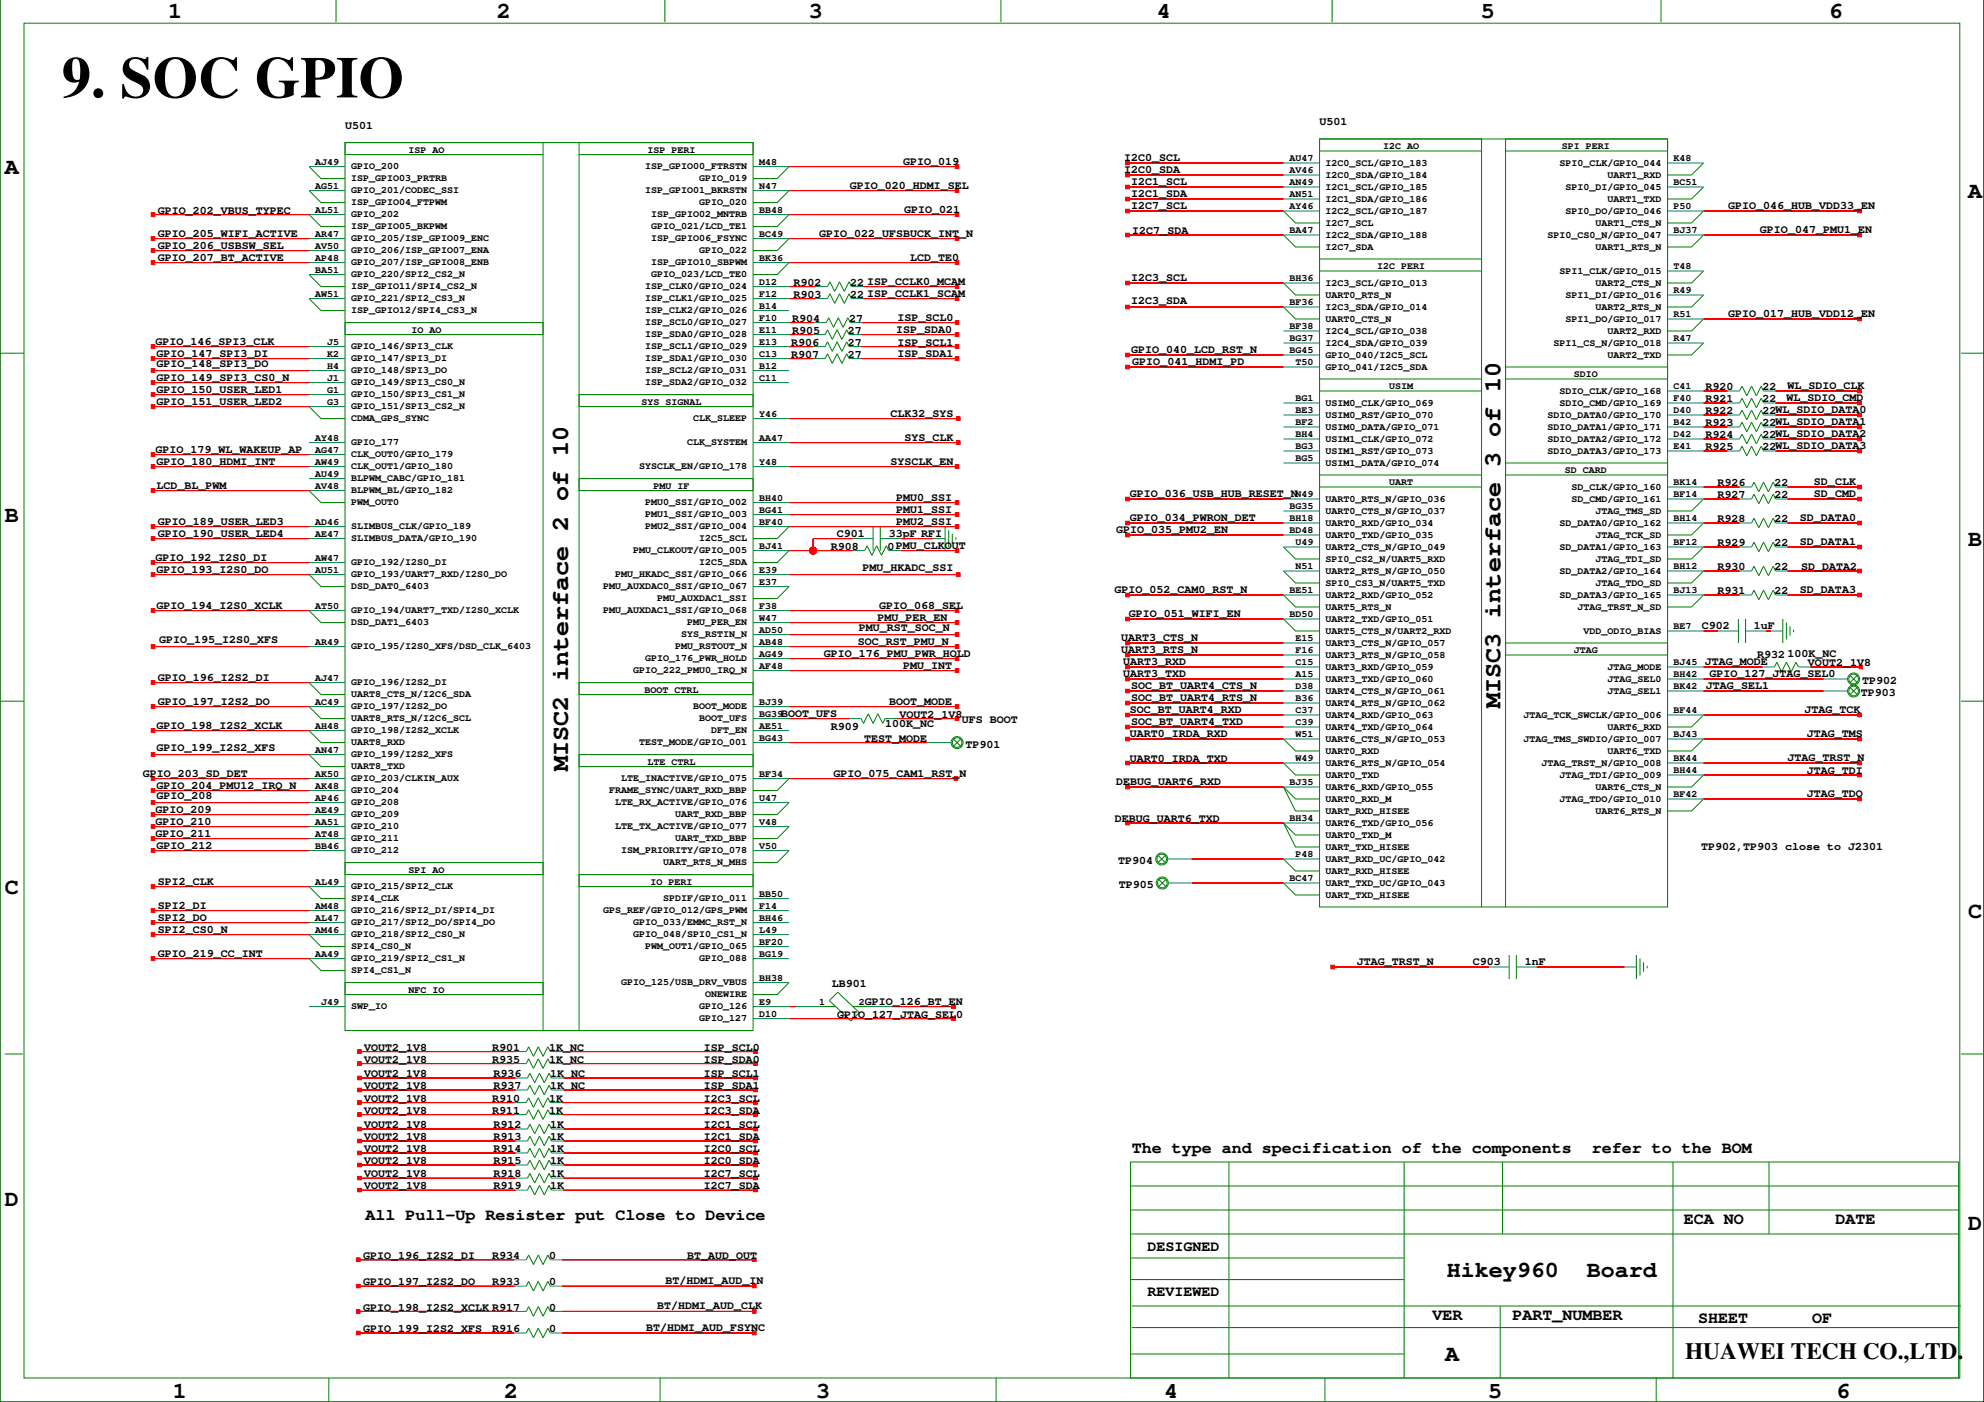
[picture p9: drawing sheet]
<svg xmlns="http://www.w3.org/2000/svg" width="420mm" height="297mm" viewBox="0 0 420 297" stroke-linecap="round" stroke-linejoin="round" font-family="sans-serif">
<defs><g id="words">
<text font-size="12.3" x="13.1" y="20.6">9. SOC GPIO</text>
<g font-size="5.3">
<text x="317.5" y="149.7" transform="rotate(-90 317.5 149.7)">MISC3 interface 3 of 10</text>
<text x="120.2" y="163.2" transform="rotate(-90 120.2 163.2)">MISC2 interface 2 of 10</text>
</g>
<g font-size="4.9">
<text x="35.6" y="3.8">1</text>
<text x="105.1" y="3.8">2</text>
<text x="171.2" y="3.8">3</text>
<text x="244.8" y="3.8">4</text>
<text x="313.4" y="3.8">5</text>
<text x="387" y="3.8">6</text>
<text x="1" y="36.8">A</text>
<text x="416.5" y="41.9">A</text>
<text x="1" y="110.4">B</text>
<text x="416.5" y="115.5">B</text>
<text x="1" y="189.2">C</text>
<text x="416.5" y="194.2">C</text>
<text x="1" y="255.2">D</text>
<text x="416.5" y="260.3">D</text>
<text x="306.1" y="270.1">Hikey960</text>
<text x="335.8" y="270.1">Board</text>
<text x="305.8" y="287.9">A</text>
<text x="356.6" y="287.7">HUAWEI TECH CO.,LTD.</text>
<text x="36.6" y="295.8">1</text>
<text x="106.7" y="295.8">2</text>
<text x="172.7" y="295.8">3</text>
<text x="246.3" y="295.8">4</text>
<text x="314.9" y="295.8">5</text>
<text x="388.5" y="295.8">6</text>
</g>
<g font-size="3.5">
<text x="239.5" y="244">The type and specification of the components</text>
<text x="336.8" y="244">refer to the BOM</text>
<text x="77.3" y="258.1">All Pull-Up Resister put Close to Device</text>
<text x="356.3" y="259.1">ECA NO</text>
<text x="388.4" y="259.1">DATE</text>
<text x="303.1" y="279.4">VER</text>
<text x="320" y="279.4">PART_NUMBER</text>
<text x="359.3" y="279.9">SHEET</text>
<text x="383.5" y="279.9">OF</text>
</g>
<g font-size="3.2">
<text x="242.8" y="264.6">DESIGNED</text>
<text x="242.8" y="274.3">REVIEWED</text>
</g>
<g font-size="2.5">
<text x="73" y="27.2">U501</text>
<text x="279.2" y="26.4">U501</text>
<text x="191.1" y="34.8">GPIO_019</text>
<text x="237.9" y="34.1">I2C0_SCL</text>
<text x="179.8" y="39.9">GPIO_020_HDMI_SEL</text>
<text x="237.9" y="36.6">I2C0_SDA</text>
<text x="239.3" y="41.7">I2C1_SDA</text>
<text x="239.3" y="39.1">I2C1_SCL</text>
<text x="33.4" y="45.2">GPIO_202_VBUS_TYPEC</text>
<text x="191.3" y="45">GPIO_021</text>
<text x="239.3" y="44.2">I2C7_SCL</text>
<text x="365.7" y="44.2">GPIO_046_HUB_VDD33_EN</text>
<text x="33.4" y="50">GPIO_205_WIFI_ACTIVE</text>
<text x="33.4" y="52.6">GPIO_206_USBSW_SEL</text>
<text x="173.3" y="50">GPIO_022_UFSBUCK_INT_N</text>
<text x="239.6" y="49.5">I2C7_SDA</text>
<text x="372.4" y="49.3">GPIO_047_PMU1_EN</text>
<text x="33.4" y="55.1">GPIO_207_BT_ACTIVE</text>
<text x="192.6" y="55.1">LCD_TE0</text>
<text x="239.3" y="59.4">I2C3_SCL</text>
<text x="167.9" y="60.5">R902</text>
<text x="167.9" y="63">R903</text>
<text x="179.9" y="60.5">22 ISP_CCLK0_MCAM</text>
<text x="179.9" y="63">22 ISP_CCLK1_SCAM</text>
<text x="239.3" y="64.3">I2C3_SDA</text>
<text x="167.6" y="70.6">R905</text>
<text x="167.6" y="68.1">R904</text>
<text x="179.4" y="70.6">27</text>
<text x="179.7" y="68.1">27</text>
<text x="189.6" y="70.4">ISP_SDA0</text>
<text x="189.9" y="67.8">ISP_SCL0</text>
<text x="365.7" y="67.1">GPIO_017_HUB_VDD12_EN</text>
<text x="32.9" y="72.9">GPIO_146_SPI3_CLK</text>
<text x="33.1" y="75.4">GPIO_147_SPI3_DI</text>
<text x="33.1" y="77.7">GPIO_148_SPI3_DO</text>
<text x="167.4" y="75.7">R907</text>
<text x="167.4" y="73.2">R906</text>
<text x="179.4" y="75.7">27</text>
<text x="179.4" y="73.2">27</text>
<text x="189.9" y="75.4">ISP_SDA1</text>
<text x="189.9" y="73.2">ISP_SCL1</text>
<text x="239.3" y="74.7">GPIO_040_LCD_RST_N</text>
<text x="239.6" y="77.2">GPIO_041_HDMI_PD</text>
<text x="33.1" y="80.5">GPIO_149_SPI3_CS0_N</text>
<text x="33.1" y="83.1">GPIO_150_USER_LED1</text>
<text x="360.9" y="82.6">R920</text>
<text x="372.9" y="82.6">22</text>
<text x="378.2" y="82.3">WL_SDIO_CLK</text>
<text x="33.1" y="85.6">GPIO_151_USER_LED2</text>
<text x="188.4" y="88.1">CLK32_SYS</text>
<text x="360.9" y="85.1">R921</text>
<text x="360.9" y="87.6">R922</text>
<text x="372.9" y="85.1">22</text>
<text x="372.9" y="87.6">22WL_SDIO_DATA0</text>
<text x="378" y="84.8">WL_SDIO_CMD</text>
<text x="32.9" y="95.8">GPIO_179_WL_WAKEUP_AP</text>
<text x="191.4" y="93.2">SYS_CLK</text>
<text x="360.9" y="95.3">R925</text>
<text x="360.9" y="90.2">R923</text>
<text x="360.9" y="92.7">R924</text>
<text x="372.9" y="95.3">22WL_SDIO_DATA3</text>
<text x="372.9" y="90.2">22WL_SDIO_DATA1</text>
<text x="372.9" y="92.7">22WL_SDIO_DATA2</text>
<text x="33.1" y="98.3">GPIO_180_HDMI_INT</text>
<text x="188.4" y="98.3">SYSCLK_EN</text>
<text x="33.1" y="103.4">LCD_BL_PWM</text>
<text x="189.6" y="105.9">PMU0_SSI</text>
<text x="239.1" y="105.2">GPIO_036_USB_HUB_RESET_N</text>
<text x="363.4" y="102.9">R926</text>
<text x="363.4" y="105.4">R927</text>
<text x="375.5" y="102.9">22</text>
<text x="375.5" y="105.4">22</text>
<text x="383.8" y="102.6">SD_CLK</text>
<text x="383.8" y="105.2">SD_CMD</text>
<text x="33.4" y="113.5">GPIO_190_USER_LED4</text>
<text x="33.4" y="111">GPIO_189_USER_LED3</text>
<text x="177" y="113.5">C901</text>
<text x="188" y="113.5">33pF RFI</text>
<text x="189.6" y="111">PMU2_SSI</text>
<text x="189.6" y="108.5">PMU1_SSI</text>
<text x="236.2" y="112.8">GPIO_035_PMU2_EN</text>
<text x="239.1" y="110.2">GPIO_034_PWRON_DET</text>
<text x="363.4" y="110.5">R928</text>
<text x="375.5" y="110.5">22</text>
<text x="380.9" y="110.2">SD_DATA0</text>
<text x="32.9" y="118.6">GPIO_192_I2S0_DI</text>
<text x="175.8" y="116.3">R908</text>
<text x="187.8" y="116.3">0PMU_CLKOUT</text>
<text x="363.4" y="115.6">R929</text>
<text x="375.5" y="115.6">22</text>
<text x="380.9" y="115.3">SD_DATA1</text>
<text x="33.1" y="121.2">GPIO_193_I2S0_DO</text>
<text x="182.5" y="120.9">PMU_HKADC_SSI</text>
<text x="235.8" y="125.5">GPIO_052_CAM0_RST_N</text>
<text x="363.4" y="120.6">R930</text>
<text x="363.4" y="125.7">R931</text>
<text x="375.5" y="120.6">22</text>
<text x="375.5" y="125.7">22</text>
<text x="380.9" y="125.5">SD_DATA3</text>
<text x="381.1" y="120.6">SD_DATA2</text>
<text x="33.1" y="128.8">GPIO_194_I2S0_XCLK</text>
<text x="185.7" y="131.3">PMU_PER_EN</text>
<text x="186" y="128.8">GPIO_068_SEL</text>
<text x="238.8" y="130.5">GPIO_051_WIFI_EN</text>
<text x="33.6" y="136.1">GPIO_195_I2S0_XFS</text>
<text x="181.5" y="136.4">SOC_RST_PMU_N</text>
<text x="181.7" y="133.6">PMU_RST_SOC_N</text>
<text x="237.3" y="135.6">UART3_CTS_N</text>
<text x="360.1" y="133.1">C902</text>
<text x="371.1" y="133.1">1uF</text>
<text x="174.3" y="138.9">GPIO_176_PMU_PWR_HOLD</text>
<text x="191.1" y="141.5">PMU_INT</text>
<text x="237.3" y="138.2">UART3_RTS_N</text>
<text x="237.7" y="140.7">UART3_RXD</text>
<text x="237.7" y="143.2">UART3_TXD</text>
<text x="360.7" y="140.7">JTAG_MODE</text>
<text x="361.7" y="143.2">GPIO_127_JTAG_SEL0</text>
<text x="371.8" y="139.2">R932</text>
<text x="378.2" y="138.9">100K_NC</text>
<text x="382.6" y="141">VOUT2_1V8</text>
<text x="33.4" y="149.1">GPIO_197_I2S2_DO</text>
<text x="33.4" y="144">GPIO_196_I2S2_DI</text>
<text x="188.2" y="149.1">BOOT_MODE</text>
<text x="239.3" y="148.3">SOC_BT_UART4_RTS_N</text>
<text x="239.3" y="145.8">SOC_BT_UART4_CTS_N</text>
<text x="361" y="145.8">JTAG_SEL1</text>
<text x="393.7" y="147.3">TP903</text>
<text x="394" y="144.8">TP902</text>
<text x="33.1" y="154.2">GPIO_198_I2S2_XCLK</text>
<text x="165.3" y="151.6">BOOT_UFS</text>
<text x="175.8" y="154.4">R909</text>
<text x="187.3" y="153.8">100K_NC</text>
<text x="190.3" y="151.9">VOUT2_1V8</text>
<text x="203.5" y="152.9">UFS BOOT</text>
<text x="239.1" y="155.9">UART0_IRDA_RXD</text>
<text x="239.1" y="150.9">SOC_BT_UART4_RXD</text>
<text x="239.3" y="153.4">SOC_BT_UART4_TXD</text>
<text x="381.8" y="150.9">JTAG_TCK</text>
<text x="382.3" y="155.9">JTAG_TMS</text>
<text x="33.1" y="159">GPIO_199_I2S2_XFS</text>
<text x="182.8" y="157">TEST_MODE</text>
<text x="204.3" y="158.2">TP901</text>
<text x="239.1" y="161.3">UART0_IRDA_TXD</text>
<text x="378.2" y="161">JTAG_TRST_N</text>
<text x="30.2" y="164.3">GPIO_203_SD_DET</text>
<text x="33.1" y="166.9">GPIO_204_PMU12_IRQ_N</text>
<text x="176.4" y="164.3">GPIO_075_CAM1_RST_N</text>
<text x="236.2" y="166.1">DEBUG_UART6_RXD</text>
<text x="382.3" y="163.8">JTAG_TDI</text>
<text x="32.9" y="171.9">GPIO_209</text>
<text x="33.1" y="169.1">GPIO_208</text>
<text x="235.9" y="174">DEBUG_UART6_TXD</text>
<text x="382.3" y="168.6">JTAG_TDO</text>
<text x="32.9" y="174.5">GPIO_210</text>
<text x="32.9" y="177">GPIO_211</text>
<text x="33.1" y="179.6">GPIO_212</text>
<text x="360" y="179.8">TP902,TP903 close to J2301</text>
<text x="236.6" y="182.9">TP904</text>
<text x="33.4" y="187.2">SPI2_CLK</text>
<text x="236.8" y="187.9">TP905</text>
<text x="33.4" y="192.3">SPI2_DI</text>
<text x="33.4" y="197.3">SPI2_CS0_N</text>
<text x="33.4" y="194.8">SPI2_DO</text>
<text x="33.4" y="202.4">GPIO_219_CC_INT</text>
<text x="176" y="208.8">LB901</text>
<text x="287.1" y="204.2">JTAG_TRST_N</text>
<text x="311.6" y="204.2">C903</text>
<text x="322.6" y="204.2">1nF</text>
<text x="177.1" y="215.4">GPIO_127_JTAG_SEL0</text>
<text x="183" y="212.6">GPIO_126_BT_EN</text>
<text x="77.1" y="227.9">VOUT2_1V8</text>
<text x="77.1" y="224.9">VOUT2_1V8</text>
<text x="77.1" y="222.3">VOUT2_1V8</text>
<text x="104.2" y="224.9">R935</text>
<text x="104.2" y="222.3">R901</text>
<text x="104.4" y="227.9">R936</text>
<text x="116.2" y="224.9">1K_NC</text>
<text x="116.2" y="222.3">1K_NC</text>
<text x="116.4" y="227.9">1K_NC</text>
<text x="148.9" y="227.9">ISP_SCL1</text>
<text x="148.9" y="224.9">ISP_SDA0</text>
<text x="148.9" y="222.3">ISP_SCL0</text>
<text x="77.1" y="230.5">VOUT2_1V8</text>
<text x="77.1" y="233.1">VOUT2_1V8</text>
<text x="104.2" y="233.1">R910</text>
<text x="104.4" y="230.5">R937</text>
<text x="116.2" y="233.1">1K</text>
<text x="116.4" y="230.5">1K_NC</text>
<text x="148.9" y="230.5">ISP_SDA1</text>
<text x="148.9" y="233.1">I2C3_SCL</text>
<text x="77.1" y="235.7">VOUT2_1V8</text>
<text x="77.1" y="238.7">VOUT2_1V8</text>
<text x="104.2" y="235.7">R911</text>
<text x="104.4" y="238.7">R912</text>
<text x="116.2" y="235.7">1K</text>
<text x="116.4" y="238.7">1K</text>
<text x="148.9" y="238.7">I2C1_SCL</text>
<text x="148.9" y="235.7">I2C3_SDA</text>
<text x="77.1" y="241.3">VOUT2_1V8</text>
<text x="77.1" y="243.8">VOUT2_1V8</text>
<text x="104.4" y="241.3">R913</text>
<text x="104.4" y="243.8">R914</text>
<text x="116.4" y="241.3">1K</text>
<text x="116.4" y="243.8">1K</text>
<text x="148.9" y="243.8">I2C0_SCL</text>
<text x="148.9" y="241.3">I2C1_SDA</text>
<text x="77.1" y="251.7">VOUT2_1V8</text>
<text x="77.1" y="249.1">VOUT2_1V8</text>
<text x="77.1" y="246.3">VOUT2_1V8</text>
<text x="104.4" y="251.7">R919</text>
<text x="104.4" y="249.1">R918</text>
<text x="104.4" y="246.3">R915</text>
<text x="116.4" y="251.7">1K</text>
<text x="116.4" y="249.1">1K</text>
<text x="116.4" y="246.3">1K</text>
<text x="148.9" y="249.1">I2C7_SCL</text>
<text x="148.9" y="251.7">I2C7_SDA</text>
<text x="148.9" y="246.3">I2C0_SDA</text>
<text x="76.8" y="266.4">GPIO_196_I2S2_DI</text>
<text x="104.2" y="266.4">R934</text>
<text x="116.2" y="266.4">0</text>
<text x="145.4" y="266.4">BT_AUD_OUT</text>
<text x="76.8" y="272">GPIO_197_I2S2_DO</text>
<text x="104.2" y="272">R933</text>
<text x="116.2" y="272">0</text>
<text x="140.8" y="271.7">BT/HDMI_AUD_IN</text>
<text x="76.8" y="277.3">GPIO_198_I2S2_XCLK R917</text>
<text x="76.8" y="281.9">GPIO_199_I2S2_XFS</text>
<text x="104.2" y="281.9">R916</text>
<text x="116.2" y="277.3">0</text>
<text x="116.2" y="281.9">0</text>
<text x="136.7" y="281.6">BT/HDMI_AUD_FSYNC</text>
<text x="139" y="277.1">BT/HDMI_AUD_CLK</text>
</g>
<g font-size="2.1">
<text x="66.7" y="34.9">AJ49</text>
<text x="74.3" y="35.8">GPIO_200</text>
<text x="86.5" y="32.3">ISP AO</text>
<text x="136.5" y="35.8">ISP_GPIO00_FTRSTN</text>
<text x="137" y="32.3">ISP PERI</text>
<text x="160.6" y="34.9">M48</text>
<text x="272.9" y="34.1">AU47</text>
<text x="280.5" y="35.1">I2C0_SCL/GPIO_183</text>
<text x="292.7" y="31.6">I2C AO</text>
<text x="330" y="35.1">SPI0_CLK/GPIO_044</text>
<text x="330.5" y="31.6">SPI PERI</text>
<text x="354.1" y="34.1">K48</text>
<text x="66.7" y="40">AG51</text>
<text x="74.3" y="40.9">GPIO_201/CODEC_SSI</text>
<text x="74.3" y="38.4">ISP_GPIO03_PRTRB</text>
<text x="136.5" y="40.9">ISP_GPIO01_BKRSTN</text>
<text x="147.9" y="38.4">GPIO_019</text>
<text x="160.6" y="40">N47</text>
<text x="272.9" y="41.7">AN51</text>
<text x="272.9" y="39.2">AN49</text>
<text x="272.9" y="36.7">AV46</text>
<text x="280.5" y="37.6">I2C0_SDA/GPIO_184</text>
<text x="280.5" y="40.2">I2C1_SCL/GPIO_185</text>
<text x="331.3" y="40.2">SPI0_DI/GPIO_045</text>
<text x="340.2" y="37.6">UART1_RXD</text>
<text x="354.1" y="39.2">BC51</text>
<text x="66.7" y="45">AL51</text>
<text x="74.3" y="46">GPIO_202</text>
<text x="74.3" y="43.5">ISP_GPIO04_FTPWM</text>
<text x="137.8" y="46">ISP_GPIO02_MNTRB</text>
<text x="147.9" y="43.5">GPIO_020</text>
<text x="160.6" y="45">BB48</text>
<text x="272.9" y="44.3">AY46</text>
<text x="280.5" y="42.7">I2C1_SDA/GPIO_186</text>
<text x="280.5" y="45.2">I2C2_SCL/GPIO_187</text>
<text x="280.5" y="47.8">I2C7_SCL</text>
<text x="331.3" y="45.2">SPI0_DO/GPIO_046</text>
<text x="337.6" y="47.8">UART1_CTS_N</text>
<text x="340.2" y="42.7">UART1_TXD</text>
<text x="354.1" y="44.3">P50</text>
<text x="66.7" y="52.7">AV50</text>
<text x="66.7" y="50.1">AR47</text>
<text x="74.3" y="51.1">GPIO_205/ISP_GPIO09_ENC</text>
<text x="74.3" y="53.6">GPIO_206/ISP_GPIO07_ENA</text>
<text x="74.3" y="48.5">ISP_GPIO05_BKPWM</text>
<text x="137.8" y="51.1">ISP_GPIO06_FSYNC</text>
<text x="137.8" y="48.5">GPIO_021/LCD_TE1</text>
<text x="147.9" y="53.6">GPIO_022</text>
<text x="160.6" y="50.1">BC49</text>
<text x="272.9" y="49.4">BA47</text>
<text x="280.5" y="50.3">I2C2_SDA/GPIO_188</text>
<text x="280.5" y="52.9">I2C7_SDA</text>
<text x="327.5" y="50.3">SPI0_CS0_N/GPIO_047</text>
<text x="337.6" y="52.9">UART1_RTS_N</text>
<text x="354.1" y="49.4">BJ37</text>
<text x="66.7" y="57.7">BA51</text>
<text x="66.7" y="55.2">AP48</text>
<text x="74.3" y="56.2">GPIO_207/ISP_GPIO08_ENB</text>
<text x="74.3" y="58.7">GPIO_220/SPI2_CS2_N</text>
<text x="137.8" y="56.2">ISP_GPIO10_SBPWM</text>
<text x="137.8" y="58.7">GPIO_023/LCD_TE0</text>
<text x="160.6" y="55.2">BK36</text>
<text x="272.9" y="59.5">BH36</text>
<text x="291.4" y="57">I2C PERI</text>
<text x="330" y="57.9">SPI1_CLK/GPIO_015</text>
<text x="354.1" y="57">T48</text>
<text x="66.7" y="62.8">AW51</text>
<text x="74.3" y="63.8">GPIO_221/SPI2_CS3_N</text>
<text x="74.3" y="61.2">ISP_GPIO11/SPI4_CS2_N</text>
<text x="136.5" y="61.2">ISP_CLK0/GPIO_024</text>
<text x="136.5" y="63.8">ISP_CLK1/GPIO_025</text>
<text x="160.6" y="65.3">B14</text>
<text x="160.6" y="62.8">F12</text>
<text x="160.6" y="60.3">D12</text>
<text x="272.9" y="64.6">BF36</text>
<text x="280.5" y="60.5">I2C3_SCL/GPIO_013</text>
<text x="280.5" y="65.6">I2C3_SDA/GPIO_014</text>
<text x="280.5" y="63">UART0_RTS_N</text>
<text x="331.3" y="63">SPI1_DI/GPIO_016</text>
<text x="337.6" y="60.5">UART2_CTS_N</text>
<text x="337.6" y="65.6">UART2_RTS_N</text>
<text x="354.1" y="62">R49</text>
<text x="74.3" y="66.3">ISP_GPIO12/SPI4_CS3_N</text>
<text x="87.1" y="70.4">IO AO</text>
<text x="136.5" y="66.3">ISP_CLK2/GPIO_026</text>
<text x="136.5" y="68.9">ISP_SCL0/GPIO_027</text>
<text x="136.5" y="71.4">ISP_SDA0/GPIO_028</text>
<text x="160.6" y="70.4">E11</text>
<text x="160.6" y="67.9">F10</text>
<text x="272.9" y="69.7">BF38</text>
<text x="280.5" y="70.6">I2C4_SCL/GPIO_038</text>
<text x="280.5" y="68.1">UART0_CTS_N</text>
<text x="331.3" y="68.1">SPI1_DO/GPIO_017</text>
<text x="340.2" y="70.6">UART2_RXD</text>
<text x="354.1" y="67.1">R51</text>
<text x="69.2" y="75.5">K2</text>
<text x="69.2" y="73">J5</text>
<text x="74.3" y="73.9">GPIO_146/SPI3_CLK</text>
<text x="74.3" y="76.5">GPIO_147/SPI3_DI</text>
<text x="136.5" y="73.9">ISP_SCL1/GPIO_029</text>
<text x="136.5" y="76.5">ISP_SDA1/GPIO_030</text>
<text x="160.6" y="75.5">C13</text>
<text x="160.6" y="73">E13</text>
<text x="272.9" y="74.7">BG45</text>
<text x="272.9" y="72.2">BG37</text>
<text x="274.1" y="77.3">T50</text>
<text x="280.5" y="73.2">I2C4_SDA/GPIO_039</text>
<text x="280.5" y="75.7">GPIO_040/I2C5_SCL</text>
<text x="328.7" y="73.2">SPI1_CS_N/GPIO_018</text>
<text x="340.2" y="75.7">UART2_TXD</text>
<text x="354.1" y="72.2">R47</text>
<text x="69.2" y="83.1">G1</text>
<text x="69.2" y="80.6">J1</text>
<text x="69.2" y="78">H4</text>
<text x="74.3" y="79">GPIO_148/SPI3_DO</text>
<text x="74.3" y="81.6">GPIO_149/SPI3_CS0_N</text>
<text x="136.5" y="79">ISP_SCL2/GPIO_031</text>
<text x="136.5" y="81.6">ISP_SDA2/GPIO_032</text>
<text x="160.6" y="80.6">C11</text>
<text x="160.6" y="78">B12</text>
<text x="280.5" y="78.3">GPIO_041/I2C5_SDA</text>
<text x="293.9" y="82.4">USIM</text>
<text x="330" y="83.3">SDIO_CLK/GPIO_168</text>
<text x="333" y="79.8">SDIO</text>
<text x="354.1" y="82.4">C41</text>
<text x="69.2" y="85.7">G3</text>
<text x="74.3" y="84.1">GPIO_150/SPI3_CS1_N</text>
<text x="74.3" y="86.6">GPIO_151/SPI3_CS2_N</text>
<text x="74.3" y="89.2">CDMA_GPS_SYNC</text>
<text x="135.7" y="85.7">SYS SIGNAL</text>
<text x="146.6" y="89.2">CLK_SLEEP</text>
<text x="160.6" y="88.2">Y46</text>
<text x="274.1" y="90">BF2</text>
<text x="274.1" y="87.4">BE3</text>
<text x="274.1" y="84.9">BG1</text>
<text x="280.5" y="85.9">USIM0_CLK/GPIO_069</text>
<text x="280.5" y="88.4">USIM0_RST/GPIO_070</text>
<text x="327.5" y="88.4">SDIO_DATA0/GPIO_170</text>
<text x="330" y="85.9">SDIO_CMD/GPIO_169</text>
<text x="354.1" y="90">B42</text>
<text x="354.1" y="87.4">D40</text>
<text x="354.1" y="84.9">F40</text>
<text x="66.7" y="95.8">AG47</text>
<text x="66.7" y="93.3">AY48</text>
<text x="74.3" y="94.3">GPIO_177</text>
<text x="145.4" y="94.3">CLK_SYSTEM</text>
<text x="160.6" y="93.3">AA47</text>
<text x="274.1" y="95.1">BG3</text>
<text x="274.1" y="92.5">BH4</text>
<text x="280.5" y="91">USIM0_DATA/GPIO_071</text>
<text x="280.5" y="93.5">USIM1_CLK/GPIO_072</text>
<text x="327.5" y="91">SDIO_DATA1/GPIO_171</text>
<text x="327.5" y="93.5">SDIO_DATA2/GPIO_172</text>
<text x="354.1" y="95.1">E41</text>
<text x="354.1" y="92.5">D42</text>
<text x="66.7" y="100.9">AU49</text>
<text x="66.7" y="98.4">AW49</text>
<text x="74.3" y="96.8">CLK_OUT0/GPIO_179</text>
<text x="74.3" y="99.3">CLK_OUT1/GPIO_180</text>
<text x="74.3" y="101.9">BLPWM_CABC/GPIO_181</text>
<text x="135.2" y="99.3">SYSCLK_EN/GPIO_178</text>
<text x="160.6" y="98.4">Y48</text>
<text x="274.1" y="97.6">BG5</text>
<text x="280.5" y="96">USIM1_RST/GPIO_073</text>
<text x="280.5" y="98.6">USIM1_DATA/GPIO_074</text>
<text x="327.5" y="96">SDIO_DATA3/GPIO_173</text>
<text x="331.1" y="100.1">SD CARD</text>
<text x="66.7" y="103.4">AV48</text>
<text x="74.3" y="104.4">BLPWM_BL/GPIO_182</text>
<text x="74.3" y="107">PWM_OUT0</text>
<text x="136.5" y="107">PMU0_SSI/GPIO_002</text>
<text x="138.3" y="103.4">PMU IF</text>
<text x="160.6" y="106">BH40</text>
<text x="272.9" y="107.8">BG35</text>
<text x="274.1" y="105.2">N49</text>
<text x="280.5" y="106.2">UART0_RTS_N/GPIO_036</text>
<text x="293.9" y="102.7">UART</text>
<text x="332.5" y="103.6">SD_CLK/GPIO_160</text>
<text x="332.5" y="106.2">SD_CMD/GPIO_161</text>
<text x="354.1" y="105.2">BF14</text>
<text x="354.1" y="102.7">BK14</text>
<text x="66.7" y="113.6">AE47</text>
<text x="66.7" y="111.1">AD46</text>
<text x="74.3" y="112">SLIMBUS_CLK/GPIO_189</text>
<text x="136.5" y="109.5">PMU1_SSI/GPIO_003</text>
<text x="136.5" y="112">PMU2_SSI/GPIO_004</text>
<text x="160.6" y="111.1">BF40</text>
<text x="160.6" y="108.5">BG41</text>
<text x="272.9" y="112.8">BD48</text>
<text x="272.9" y="110.3">BH18</text>
<text x="280.5" y="108.7">UART0_CTS_N/GPIO_037</text>
<text x="280.5" y="111.3">UART0_RXD/GPIO_034</text>
<text x="280.5" y="113.8">UART0_TXD/GPIO_035</text>
<text x="330" y="111.3">SD_DATA0/GPIO_162</text>
<text x="337.6" y="108.7">JTAG_TMS_SD</text>
<text x="337.6" y="113.8">JTAG_TCK_SD</text>
<text x="354.1" y="110.3">BH14</text>
<text x="66.7" y="118.7">AW47</text>
<text x="74.3" y="114.6">SLIMBUS_DATA/GPIO_190</text>
<text x="74.3" y="119.6">GPIO_192/I2S0_DI</text>
<text x="133.9" y="117.1">PMU_CLKOUT/GPIO_005</text>
<text x="147.9" y="114.6">I2C5_SCL</text>
<text x="147.9" y="119.6">I2C5_SDA</text>
<text x="160.6" y="116.1">BJ41</text>
<text x="274.1" y="115.4">U49</text>
<text x="280.5" y="116.3">UART2_CTS_N/GPIO_049</text>
<text x="280.5" y="118.9">SPI0_CS2_N/UART5_RXD</text>
<text x="330" y="116.3">SD_DATA1/GPIO_163</text>
<text x="337.6" y="118.9">JTAG_TDI_SD</text>
<text x="354.1" y="115.4">BF12</text>
<text x="66.7" y="121.2">AU51</text>
<text x="74.3" y="122.2">GPIO_193/UART7_RXD/I2S0_DO</text>
<text x="74.3" y="124.7">DSD_DAT0_6403</text>
<text x="127.6" y="124.7">PMU_AUXDAC0_SSI/GPIO_067</text>
<text x="130.1" y="122.2">PMU_HKADC_SSI/GPIO_066</text>
<text x="160.6" y="123.8">E37</text>
<text x="160.6" y="121.2">E39</text>
<text x="272.9" y="125.5">BE51</text>
<text x="274.1" y="120.5">N51</text>
<text x="280.5" y="121.4">UART2_RTS_N/GPIO_050</text>
<text x="280.5" y="124">SPI0_CS3_N/UART5_TXD</text>
<text x="330" y="121.4">SD_DATA2/GPIO_164</text>
<text x="337.6" y="124">JTAG_TDO_SD</text>
<text x="354.1" y="125.5">BJ13</text>
<text x="354.1" y="120.5">BH12</text>
<text x="66.7" y="128.8">AT50</text>
<text x="74.3" y="129.8">GPIO_194/UART7_TXD/I2S0_XCLK</text>
<text x="127.6" y="129.8">PMU_AUXDAC1_SSI/GPIO_068</text>
<text x="139" y="127.3">PMU_AUXDAC1_SSI</text>
<text x="160.6" y="131.4">W47</text>
<text x="160.6" y="128.8">F38</text>
<text x="272.9" y="130.6">BD50</text>
<text x="280.5" y="126.5">UART2_RXD/GPIO_052</text>
<text x="280.5" y="131.6">UART2_TXD/GPIO_051</text>
<text x="280.5" y="129">UART5_RTS_N</text>
<text x="330" y="126.5">SD_DATA3/GPIO_165</text>
<text x="333.8" y="129">JTAG_TRST_N_SD</text>
<text x="66.7" y="136.5">AR49</text>
<text x="74.3" y="137.4">GPIO_195/I2S0_XFS/DSD_CLK_6403</text>
<text x="74.3" y="132.3">DSD_DAT1_6403</text>
<text x="142.8" y="137.4">PMU_RSTOUT_N</text>
<text x="144.1" y="134.9">SYS_RSTIN_N</text>
<text x="145.4" y="132.3">PMU_PER_EN</text>
<text x="160.6" y="136.5">AB48</text>
<text x="160.6" y="133.9">AD50</text>
<text x="274.1" y="135.7">E15</text>
<text x="280.5" y="136.7">UART3_CTS_N/GPIO_057</text>
<text x="280.5" y="134.1">UART5_CTS_N/UART2_RXD</text>
<text x="335.1" y="134.1">VDD_ODIO_BIAS</text>
<text x="354.1" y="133.2">BE7</text>
<text x="133.9" y="142.5">GPIO_222_PMU0_IRQ_N</text>
<text x="136.5" y="140">GPIO_176_PWR_HOLD</text>
<text x="160.6" y="141.5">AF48</text>
<text x="160.6" y="139">AG49</text>
<text x="274.1" y="143.3">A15</text>
<text x="274.1" y="140.8">C15</text>
<text x="274.1" y="138.2">F16</text>
<text x="280.5" y="139.2">UART3_RTS_N/GPIO_058</text>
<text x="280.5" y="141.7">UART3_RXD/GPIO_059</text>
<text x="333" y="138.2">JTAG</text>
<text x="340.2" y="141.7">JTAG_MODE</text>
<text x="354.1" y="143.3">BH42</text>
<text x="354.1" y="140.8">BJ45</text>
<text x="66.7" y="149.1">AC49</text>
<text x="66.7" y="144.1">AJ47</text>
<text x="74.3" y="145">GPIO_196/I2S2_DI</text>
<text x="74.3" y="147.6">UART8_CTS_N/I2C6_SDA</text>
<text x="136.4" y="146.6">BOOT CTRL</text>
<text x="160.6" y="149.2">BJ39</text>
<text x="274.1" y="148.4">B36</text>
<text x="274.1" y="145.8">D38</text>
<text x="280.5" y="144.3">UART3_TXD/GPIO_060</text>
<text x="280.5" y="146.8">UART4_CTS_N/GPIO_061</text>
<text x="280.5" y="149.4">UART4_RTS_N/GPIO_062</text>
<text x="340.2" y="144.3">JTAG_SEL0</text>
<text x="340.2" y="146.8">JTAG_SEL1</text>
<text x="354.1" y="145.8">BK42</text>
<text x="66.7" y="154.2">AH48</text>
<text x="74.3" y="150.1">GPIO_197/I2S2_DO</text>
<text x="74.3" y="155.2">GPIO_198/I2S2_XCLK</text>
<text x="74.3" y="152.7">UART8_RTS_N/I2C6_SCL</text>
<text x="146.6" y="150.1">BOOT_MODE</text>
<text x="147.9" y="152.7">BOOT_UFS</text>
<text x="150.5" y="155.2">DFT_EN</text>
<text x="160.6" y="154.2">AE51</text>
<text x="160.6" y="151.7">BG39</text>
<text x="274.1" y="153.5">C39</text>
<text x="274.1" y="150.9">C37</text>
<text x="280.5" y="151.9">UART4_RXD/GPIO_063</text>
<text x="280.5" y="154.4">UART4_TXD/GPIO_064</text>
<text x="322.4" y="151.9">JTAG_TCK_SWCLK/GPIO_006</text>
<text x="340.2" y="154.4">UART6_RXD</text>
<text x="354.1" y="150.9">BF44</text>
<text x="66.7" y="159.3">AN47</text>
<text x="74.3" y="160.3">GPIO_199/I2S2_XFS</text>
<text x="74.3" y="157.7">UART8_RXD</text>
<text x="135.2" y="157.7">TEST_MODE/GPIO_001</text>
<text x="137" y="161.8">LTE CTRL</text>
<text x="160.6" y="156.8">BG43</text>
<text x="274.1" y="161.1">W49</text>
<text x="274.1" y="156">W51</text>
<text x="280.5" y="157">UART6_CTS_N/GPIO_053</text>
<text x="280.5" y="159.5">UART0_RXD</text>
<text x="322.4" y="157">JTAG_TMS_SWDIO/GPIO_007</text>
<text x="340.2" y="159.5">UART6_TXD</text>
<text x="354.1" y="161.1">BK44</text>
<text x="354.1" y="156">BJ43</text>
<text x="66.7" y="166.9">AK48</text>
<text x="66.7" y="164.4">AK50</text>
<text x="74.3" y="165.4">GPIO_203/CLKIN_AUX</text>
<text x="74.3" y="167.9">GPIO_204</text>
<text x="74.3" y="162.8">UART8_TXD</text>
<text x="128.9" y="167.9">FRAME_SYNC/UART_RXD_BBP</text>
<text x="131.4" y="165.4">LTE_INACTIVE/GPIO_075</text>
<text x="160.6" y="164.4">BF34</text>
<text x="272.9" y="166.2">BJ35</text>
<text x="280.5" y="162.1">UART6_RTS_N/GPIO_054</text>
<text x="280.5" y="167.1">UART6_RXD/GPIO_055</text>
<text x="280.5" y="164.6">UART0_TXD</text>
<text x="326.2" y="162.1">JTAG_TRST_N/GPIO_008</text>
<text x="330" y="164.6">JTAG_TDI/GPIO_009</text>
<text x="337.6" y="167.1">UART6_CTS_N</text>
<text x="354.1" y="163.6">BH44</text>
<text x="66.7" y="172">AE49</text>
<text x="66.7" y="169.5">AP46</text>
<text x="74.3" y="170.4">GPIO_208</text>
<text x="74.3" y="173">GPIO_209</text>
<text x="130.1" y="170.4">LTE_RX_ACTIVE/GPIO_076</text>
<text x="142.8" y="173">UART_RXD_BBP</text>
<text x="160.6" y="169.5">U47</text>
<text x="272.9" y="173.8">BH34</text>
<text x="280.5" y="169.7">UART0_RXD_M</text>
<text x="280.5" y="172.2">UART_RXD_HISEE</text>
<text x="330" y="169.7">JTAG_TDO/GPIO_010</text>
<text x="337.6" y="172.2">UART6_RTS_N</text>
<text x="354.1" y="168.7">BF42</text>
<text x="66.7" y="179.6">BB46</text>
<text x="66.7" y="177.1">AT48</text>
<text x="66.7" y="174.5">AA51</text>
<text x="74.3" y="175.5">GPIO_210</text>
<text x="74.3" y="178.1">GPIO_211</text>
<text x="130.1" y="175.5">LTE_TX_ACTIVE/GPIO_077</text>
<text x="142.8" y="178.1">UART_TXD_BBP</text>
<text x="160.6" y="179.6">V50</text>
<text x="160.6" y="174.5">V48</text>
<text x="280.5" y="174.8">UART6_TXD/GPIO_056</text>
<text x="280.5" y="177.3">UART0_TXD_M</text>
<text x="280.5" y="179.8">UART_TXD_HISEE</text>
<text x="74.3" y="180.6">GPIO_212</text>
<text x="86.5" y="184.7">SPI AO</text>
<text x="131.4" y="180.6">ISM_PRIORITY/GPIO_078</text>
<text x="140.3" y="183.1">UART_RTS_N_MHS</text>
<text x="274.1" y="181.4">P48</text>
<text x="280.5" y="182.4">UART_RXD_UC/GPIO_042</text>
<text x="280.5" y="184.9">UART_RXD_HISEE</text>
<text x="66.7" y="187.2">AL49</text>
<text x="74.3" y="188.2">GPIO_215/SPI2_CLK</text>
<text x="74.3" y="190.8">SPI4_CLK</text>
<text x="137.6" y="187.2">IO PERI</text>
<text x="140.3" y="190.8">SPDIF/GPIO_011</text>
<text x="160.6" y="189.8">BB50</text>
<text x="272.9" y="186.5">BC47</text>
<text x="280.5" y="187.5">UART_TXD_UC/GPIO_043</text>
<text x="280.5" y="190">UART_TXD_HISEE</text>
<text x="66.7" y="197.4">AM46</text>
<text x="66.7" y="194.9">AL47</text>
<text x="66.7" y="192.3">AM48</text>
<text x="74.3" y="193.3">GPIO_216/SPI2_DI/SPI4_DI</text>
<text x="74.3" y="195.8">GPIO_217/SPI2_DO/SPI4_DO</text>
<text x="127.6" y="193.3">GPS_REF/GPIO_012/GPS_PWM</text>
<text x="133.9" y="195.8">GPIO_033/EMMC_RST_N</text>
<text x="160.6" y="197.4">L49</text>
<text x="160.6" y="194.9">BH46</text>
<text x="160.6" y="192.3">F14</text>
<text x="66.7" y="202.5">AA49</text>
<text x="74.3" y="198.4">GPIO_218/SPI2_CS0_N</text>
<text x="74.3" y="203.4">GPIO_219/SPI2_CS1_N</text>
<text x="74.3" y="200.9">SPI4_CS0_N</text>
<text x="133.9" y="198.4">GPIO_048/SPI0_CS1_N</text>
<text x="136.5" y="200.9">PWM_OUT1/GPIO_065</text>
<text x="147.9" y="203.4">GPIO_088</text>
<text x="160.6" y="202.5">BG19</text>
<text x="160.6" y="199.9">BF20</text>
<text x="74.3" y="206">SPI4_CS1_N</text>
<text x="131.4" y="208.5">GPIO_125/USB_DRV_VBUS</text>
<text x="160.6" y="207.6">BH38</text>
<text x="67.9" y="212.6">J49</text>
<text x="74.3" y="213.6">SWP_IO</text>
<text x="86.5" y="210.1">NFC IO</text>
<text x="147.9" y="213.6">GPIO_126</text>
<text x="149.2" y="211.1">ONEWIRE</text>
<text x="160.6" y="215.2">D10</text>
<text x="160.6" y="212.6">E9</text>
<text x="173.3" y="212.8">1</text>
<text x="181.7" y="212.8">2</text>
<text x="147.9" y="216.1">GPIO_127</text>
</g>
</g></defs>
<path d="M419.8 -.1v296.8h-419.8v-296.8" fill="none" stroke="#000" stroke-width=".21"/>
<g fill="none" stroke="#007f7f" stroke-width=".21">
<path d="M65.4 35.3h7.6M159.3 35.3h7.7M271.6 34.5h7.6M271.6 37h7.6M271.6 39.6h7.6M352.9 34.5h7.6M352.9 39.6h7.6M65.4 40.3h7.6M65.4 45.4h7.6M65.4 50.5h7.6M65.4 53h7.6M65.4 55.6h7.6"/>
<path d="M65.4 58.1h7.6M159.3 40.3h7.7M159.3 45.4h7.7M159.3 50.5h7.7M159.3 55.6h7.7M271.6 42.1h7.6M271.6 44.6h7.6M271.6 49.7h7.6M271.6 59.9h7.6M352.9 44.6h7.6M352.9 49.7h7.6M352.9 57.3h7.6"/>
<path d="M65.4 73.3h7.6M65.4 75.9h7.6M65.4 63.2h7.6M65.4 78.4h7.6M159.3 70.8h7.7M159.3 73.3h7.7M159.3 75.9h7.7M159.3 63.2h7.7M159.3 60.6h7.7M159.3 78.4h7.7M159.3 65.7h7.7M159.3 68.3h7.7"/>
<path d="M172 70.8h2.6M172 73.3h2.6M172 75.9h2.6M172.3 68.3h2.5M172.6 63.2h2.5M172.6 60.6h2.5M179.7 70.8h2.5M179.7 73.3h2.5M179.7 75.9h2.5M179.9 68.3h2.6M180.2 63.2h2.5M180.2 60.6h2.5"/>
<path d="M271.6 65h7.6M271.6 70h7.6M271.6 72.6h7.6M271.6 75.1h7.6M271.6 77.7h7.6M352.9 72.6h7.6M352.9 62.4h7.6M352.9 67.5h7.6M65.4 81h7.6M65.4 83.5h7.6M65.4 86h7.6M65.4 93.7h7.6"/>
<path d="M65.4 96.2h7.6M65.4 98.7h7.6M159.3 81h7.7M159.3 93.7h7.7M159.3 98.7h7.7M159.3 88.6h7.7M271.6 85.3h7.6M271.6 87.8h7.6M271.6 90.4h7.6M271.6 92.9h7.6M271.6 95.4h7.6M271.6 98h7.6"/>
<path d="M352.9 85.3h7.6M352.9 87.8h7.6M352.9 90.4h7.6M352.9 92.9h7.6M352.9 95.4h7.6M352.9 82.7h7.6M365.5 85.3h2.6M365.5 87.8h2.6M365.5 90.4h2.6M365.5 92.9h2.6M365.5 95.4h2.6M365.5 82.7h2.6"/>
<path d="M373.2 85.3h2.5M373.2 87.8h2.5M373.2 90.4h2.5M373.2 92.9h2.5M373.2 95.4h2.5M373.2 82.7h2.5M65.4 101.3h7.6M65.4 103.8h7.6M65.4 111.4h7.6M65.4 114h7.6M65.4 119.1h7.6M159.3 111.4h7.7"/>
<path d="M159.3 106.4h7.7M159.3 108.9h7.7M159.3 116.5h7.7M180.4 114h4.3M180.4 116.5h2.6M186.3 114h4.3M188 116.5h2.6M197.4 114h2.6M271.6 105.6h7.6M271.6 108.1h7.6M271.6 110.7h7.6M271.6 113.2h7.6"/>
<path d="M271.6 115.8h7.6M352.9 105.6h7.6M352.9 110.7h7.6M352.9 115.8h7.6M352.9 103.1h7.6M368.1 105.6h2.5M368.1 110.7h2.5M368.1 115.8h2.5M368.1 103.1h2.5M375.7 105.6h2.5M375.7 110.7h2.5M375.7 115.8h2.5"/>
<path d="M375.7 103.1h2.5M65.4 121.6h7.6M65.4 129.2h7.6M65.4 136.8h7.6M159.3 121.6h7.7M159.3 129.2h7.7M159.3 136.8h7.7M159.3 124.1h7.7M159.3 131.8h7.7M159.3 134.3h7.7M159.3 139.4h7.7M271.6 120.8h7.6"/>
<path d="M271.6 125.9h7.6M271.6 131h7.6M271.6 136.1h7.6M271.6 138.6h7.6M352.9 120.8h7.6M352.9 125.9h7.6M352.9 133.5h7.6M363.5 133.5h4.3M368.1 120.8h2.5M368.1 125.9h2.5M369.4 133.5h4.3M374.7 133.5h2.5"/>
<path d="M375.7 120.8h2.5M375.7 125.9h2.5M65.4 144.4h7.6M65.4 149.5h7.6M65.4 154.6h7.6M65.4 159.7h7.6M159.3 157.1h7.7M159.3 149.5h7.7M159.3 154.6h7.7M159.3 141.9h7.7M159.3 152.1h7.7M179.7 152.1h2.5"/>
<path d="M187.3 152.1h2.5M196.2 157.1h5M271.6 141.1h7.6M271.6 143.7h7.6M271.6 146.2h7.6M271.6 148.8h7.6M271.6 151.3h7.6M271.6 153.8h7.6M271.6 156.4h7.6M352.9 141.1h7.6M352.9 143.7h7.6M352.9 146.2h7.6"/>
<path d="M352.9 151.3h7.6M352.9 156.4h7.6M372.9 141.1h2.6M380.5 141.1h2.6M385.9 143.7h5M385.9 146.2h5M65.4 164.8h7.6M65.4 167.3h7.6M65.4 169.8h7.6M65.4 172.4h7.6M65.4 174.9h7.6M65.4 177.5h7.6"/>
<path d="M65.4 180h7.6M159.3 164.8h7.7M159.3 169.8h7.7M159.3 174.9h7.7M159.3 180h7.7M271.6 161.5h7.6M271.6 166.5h7.6M271.6 174.2h7.6M352.9 161.5h7.6M352.9 164h7.6M352.9 169.1h7.6M65.4 187.6h7.6"/>
<path d="M65.4 192.7h7.6M65.4 195.2h7.6M65.4 197.8h7.6M159.3 192.7h7.7M159.3 195.2h7.7M159.3 197.8h7.7M159.3 190.2h7.7M247.1 181.8h5.1M247.2 186.9h5.1M271.6 181.8h7.6M271.6 186.9h7.6M65.4 202.9h7.6"/>
<path d="M65.4 213h7.6M159.3 202.9h7.7M159.3 213h7.7M159.3 200.3h7.7M159.3 207.9h7.7M159.3 215.6h7.7M168.4 213h5M183.6 213h5.1M315 204.6h4.3M320.9 204.6h4.3M343.7 204.6h2.5M108.8 235.9h2.6"/>
<path d="M108.8 233.3h2.6M108.8 222.5h2.6M108.8 225.1h2.6M109.1 238.9h2.5M109.1 230.7h2.5M109.1 228.1h2.5M116.4 235.9h2.6M116.4 233.3h2.6M116.4 222.5h2.6M116.4 225.1h2.6M116.7 238.9h2.5M116.7 230.7h2.5"/>
<path d="M116.7 228.1h2.5M109.1 251.9h2.5M109.1 249.3h2.5M109.1 244h2.5M109.1 246.5h2.5M109.1 241.5h2.5M116.7 251.9h2.5M116.7 249.3h2.5M116.7 244h2.5M116.7 246.5h2.5M116.7 241.5h2.5M108.8 266.6h2.6"/>
<path d="M108.8 272.2h2.6M108.8 277.5h2.6M116.4 266.6h2.6M116.4 272.2h2.6M116.4 277.5h2.6M108.8 282.1h2.6M116.4 282.1h2.6"/>
</g>
<g fill="none" stroke="#007f00" stroke-width=".21">
<path d="M0 0v296.7h419.9M71.1 0v4.7M140.7 0v4.7M211.8 0v4.7M281.9 0v4.7M351.5 0v4.7M5.1 4.9h409.6v286.7h-409.6zM65.4 35.3l2.5 2.5h5.1M73 30.2h41.9v2.5h-41.9zM73 30.2h86.3v187.9h-86.3zM114.9 32.7v185.4M122.5 30.2h36.8v2.5h-36.8z"/>
<path d="M122.5 32.7v185.4M167 35.3l-2.6 2.5h-5.1M279.2 29.4h34.3v2.6h-34.3zM279.2 29.4h73.7v162.5h-73.7zM313.5 32v159.9M318.6 29.4h34.3v2.6h-34.3zM318.6 32v159.9M360.5 34.5l-2.6 2.5h-5M360.5 39.6l-2.6 2.5h-5M65.4 40.3l2.5 2.6h5.1M65.4 45.4l2.5 2.5h5.1M65.4 58.1l2.5 2.5h5.1"/>
<path d="M167 40.3l-2.6 2.6h-5.1M167 45.4l-2.6 2.5h-5.1M167 50.5l-2.6 2.5h-5.1M167 55.6l-2.6 2.5h-5.1M271.6 44.6l2.5 2.6h5.1M271.6 49.7l2.5 2.6h5.1M271.6 59.9l2.5 2.5h5.1M279.2 54.8h34.3v2.5h-34.3zM360.5 44.6l-2.6 2.6h-5M360.5 49.7l-2.6 2.6h-5M360.5 57.3l-2.6 2.6h-5M0 74.7h5.1"/>
<path d="M65.4 63.2l2.5 2.5h5.1M73 68.3h41.9v2.5h-41.9zM174.6 70.8l.5-1 1 2 1-2 1 2 1.1-2 .5 1M174.6 73.3l.5-1 1 2.1 1-2.1 1 2.1 1.1-2.1 .5 1M174.6 75.9l.5-1 1 2 1-2 1 2 1.1-2 .5 1M174.8 68.3l.5-1.1 1.1 2.1 1-2.1 1 2.1 1-2.1 .5 1.1M175.1 63.2l.5-1 1 2 1-2 1 2 1.1-2 .5 1M175.1 60.6l.5-1 1 2.1 1-2.1 1 2.1 1.1-2.1 .5 1M271.6 65l2.5 2.5h5.1M318.6 77.7h34.3v2.5h-34.3zM360.5 62.4l-2.6 2.6h-5M360.5 67.5l-2.6 2.5h-5"/>
<path d="M360.5 72.6l-2.6 2.5h-5M414.9 74.7h5M65.4 86l2.5 2.6h5.1M122.5 83.5h36.8v2.5h-36.8zM279.2 80.2h34.3v2.5h-34.3zM318.6 98h34.3v2.5h-34.3zM368.1 82.7l.5-1 1 2.1 1-2.1 1 2.1 1.1-2.1 .5 1M368.1 85.3l.5-1 1 2 1-2 1 2 1.1-2 .5 1M368.1 87.8l.5-1 1 2 1-2 1 2 1.1-2 .5 1M368.1 90.4l.5-1.1 1 2.1 1-2.1 1 2.1 1.1-2.1 .5 1.1M368.1 92.9l.5-1 1 2 1-2 1 2 1.1-2 .5 1M368.1 95.4l.5-1 1 2.1 1-2.1 1 2.1 1.1-2.1 .5 1"/>
<path d="M65.4 103.8l2.5 2.6h5.1M122.5 101.3h36.8v2.5h-36.8zM167 111.4l-2.6 2.6h-5.1M167 116.5l-2.6 2.6h-5.1M183 116.5l.5-1 1 2 1-2 1 2 1-2 .5 1M184.7 111.4v5.1M186.3 111.4v5.1M200 111.4v5.1M200.7 112.2v3.6M201.5 113v2M202.3 113.7v.5M271.6 115.8l2.5 2.5h5.1"/>
<path d="M279.2 100.5h34.3v2.6h-34.3zM360.5 105.6l-2.6 2.5h-5M360.5 110.7l-2.6 2.5h-5M360.5 115.8l-2.6 2.5h-5M370.6 103.1l.5-1.1 1.1 2.1 1-2.1 1 2.1 1-2.1 .5 1.1M370.6 105.6l.5-1 1.1 2 1-2 1 2 1-2 .5 1M370.6 110.7l.5-1 1.1 2 1-2 1 2 1-2 .5 1M370.6 115.8l.5-1.1 1.1 2.1 1-2.1 1 2.1 1-2.1 .5 1.1M65.4 121.6l2.5 2.5h5.1M65.4 129.2l2.5 2.6h5.1M167 124.1l-2.6 2.6h-5.1M271.6 120.8l2.5 2.6h5.1"/>
<path d="M271.6 125.9l2.5 2.5h5.1M271.6 131l2.5 2.5h5.1M318.6 136.1h34.3v2.5h-34.3zM360.5 120.8l-2.6 2.6h-5M360.5 125.9l-2.6 2.5h-5M367.8 131v5.1M369.4 131v5.1M370.6 120.8l.5-1 1.1 2 1-2 1 2 1-2 .5 1M370.6 125.9l.5-1 1.1 2 1-2 1 2 1-2 .5 1M377.2 131v5.1M378 131.8v3.5M378.8 132.5v2"/>
<path d="M379.5 133.3v.5M0 148.4h5.1M65.4 144.4l2.5 2.6h5.1M65.4 149.5l2.5 2.6h5.1M65.4 154.6l2.5 2.5h5.1M65.4 159.7l2.5 2.5h5.1M122.5 144.4h36.8v2.6h-36.8zM122.5 159.7h36.8v2.5h-36.8zM182.2 152.1l.5 1 1-2 1 2 1.1-2 1 2 .5-1M201.2 154.6h.1M201.8 156.4l1.5 1.5M203.3 156.4l-1.5 1.5"/>
<path d="M271.6 156.4l2.5 2.5h5.1M360.5 151.3l-2.6 2.5h-5M360.5 156.4l-2.6 2.5h-5M375.5 141.1l.5-1 1 2.1 1-2.1 1 2.1 1-2.1 .5 1M390.9 141.1h.1M390.9 143.7h.1M391.5 142.9l1.5 1.5M391.5 145.5l1.5 1.5M393 142.9l-1.5 1.5M393 145.5l-1.5 1.5M414.9 148.4h5M167 164.8l-2.6 2.5h-5.1"/>
<path d="M167 169.8l-2.6 2.6h-5.1M167 174.9l-2.6 2.6h-5.1M167 180l-2.6 2.5h-5.1M247.1 179.2h.1M271.6 161.5l2.5 2.5h5.1M279.2 169.1h-5.1l-2.5-2.6 2.5 5.1h5.1M279.2 176.7h-5.1l-2.5-2.5 2.5 5h5.1M360.5 164l-2.6 2.5h-5M360.5 169.1l-2.6 2.5h-5M65.4 187.6l2.5 2.6h5.1M65.4 197.8l2.5 2.5h5.1M73 182.5h41.9v2.6h-41.9z"/>
<path d="M122.5 185.1h36.8v2.5h-36.8zM245.1 181l1.5 1.5M245.2 186.1l1.5 1.5M246.6 181l-1.5 1.5M246.7 186.1l-1.5 1.5M247.2 184.3h.1M271.6 181.8l2.5 2.5h5.1M271.6 186.9l2.5 2.5h5.1M65.4 202.9l2.5 2.5h5.1M73 207.9h41.9v2.6h-41.9zM167 207.9l-2.6 2.6h-5.1M173.4 213h3.3"/>
<path d="M175.5 211.7l1.8-1.7 4.5 4.3-1.8 1.8zM180.6 213h3M319.3 202.1v5.1M320.9 202.1v5.1M346.2 202.1v5.1M347 202.9v3.5M347.8 203.6v2M348.5 204.4v.5M1 223h3.8M111.4 235.9l.5-1 1 2 1-2 1 2 1-2 .5 1M111.4 233.3l.5-1 1 2 1-2 1 2 1-2 .5 1M111.4 222.5l.5-1 1 2.1 1-2.1 1 2.1 1-2.1 .5 1"/>
<path d="M111.4 225.1l.5-1 1 2 1-2 1 2 1-2 .5 1M111.6 238.9l.5-1 1 2 1-2 1.1 2 1-2 .5 1M111.6 230.7l.5-1.1 1 2.1 1-2.1 1.1 2.1 1-2.1 .5 1.1M111.6 228.1l.5-1 1 2 1-2 1.1 2 1-2 .5 1M414.9 223h5M111.6 251.9l.5-1.1 1 2.1 1-2.1 1.1 2.1 1-2.1 .5 1.1M111.6 249.3l.5-1 1 2 1-2 1.1 2 1-2 .5 1M111.6 244l.5-1 1 2 1-2 1.1 2 1-2 .5 1M111.6 246.5l.5-1 1 2 1-2 1.1 2 1-2 .5 1M111.6 241.5l.5-1.1 1 2.1 1-2.1 1.1 2.1 1-2.1 .5 1.1M239.2 245.9h175.2v45.7h-175.2zM239.2 251h175.2"/>
<path d="M239.2 256.1h175.2M260 245.9v45.7M297.1 245.9v45.7M317.9 245.9v15.2M354 245.9v45.7M374.3 245.9v15.2M111.4 266.6l.5-1 1 2 1-2 1 2 1-2 .5 1M111.4 272.2l.5-1 1 2 1-2 1 2 1-2 .5 1M111.4 277.5l.5-1 1 2 1-2 1 2 1-2 .5 1M239.2 266.2h57.9M239.2 261.1h175.2M239.2 270.8h57.9"/>
<path d="M239.5 276.4h175.4M317.4 276.4v15.2M69.6 291.6v5.1M111.4 282.1l.5-1 1 2 1-2 1 2 1-2 .5 1M139.7 291.6v5.1M210.8 291.6v5.1M239.2 286.5h57.9M239.5 280.9h174.9M280.4 291.6v5.1M350.4 291.6v5.1M383.5 287h.1"/>
<circle cx="202.5" cy="157.1" r="1.27"/>
<circle cx="202.5" cy="157.1" r="1.02"/>
<circle cx="392.2" cy="146.2" r="1.27"/>
<circle cx="392.2" cy="143.7" r="1.27"/>
<circle cx="392.2" cy="146.2" r="1.02"/>
<circle cx="392.2" cy="143.7" r="1.02"/>
<circle cx="245.8" cy="181.8" r="1.27"/>
<circle cx="245.8" cy="181.8" r="1.02"/>
<circle cx="245.9" cy="186.9" r="1.27"/>
<circle cx="245.9" cy="186.9" r="1.02"/>
</g>
<g fill="#f00" stroke="#f00" stroke-width=".21">
<path d="M172 114v2.5z"/>
<path d="M325.2 204.6h18.5z" fill-rule="evenodd"/>
<path d="M373.7 133.5h1z" fill-rule="evenodd"/>
<path d="M190.6 114h6.8z" fill-rule="evenodd"/>
<path d="M76.1 246.5h33z" fill-rule="evenodd"/>
<path d="M75.7 246.2h.7v.7h-.7z" fill-rule="evenodd"/>
<path d="M76.1 244h33z" fill-rule="evenodd"/>
<path d="M75.7 243.6h.7v.8h-.7z" fill-rule="evenodd"/>
<path d="M189.8 152.1h12.7z" fill-rule="evenodd"/>
<path d="M202.1 151.7h.8v.7h-.8z" fill-rule="evenodd"/>
<path d="M76.1 241.5h33z" fill-rule="evenodd"/>
<path d="M75.7 241.1h.7v.7h-.7z" fill-rule="evenodd"/>
<path d="M76.1 238.9h33z" fill-rule="evenodd"/>
<path d="M75.7 238.5h.7v.8h-.7z" fill-rule="evenodd"/>
<path d="M383.1 141.1h10.6z" fill-rule="evenodd"/>
<path d="M393.4 140.8h.7v.7h-.7z" fill-rule="evenodd"/>
<path d="M76.1 249.3h33z" fill-rule="evenodd"/>
<path d="M75.7 248.9h.7v.8h-.7z" fill-rule="evenodd"/>
<path d="M76.1 251.9h33z" fill-rule="evenodd"/>
<path d="M75.7 251.5h.7v.7h-.7z" fill-rule="evenodd"/>
<path d="M76.1 235.9h32.7z" fill-rule="evenodd"/>
<path d="M75.7 235.5h.7v.7h-.7z" fill-rule="evenodd"/>
<path d="M76.1 233.3h32.7z" fill-rule="evenodd"/>
<path d="M75.7 232.9h.7v.8h-.7z" fill-rule="evenodd"/>
<path d="M76.1 222.5h32.7z" fill-rule="evenodd"/>
<path d="M75.7 222.2h.7v.7h-.7z" fill-rule="evenodd"/>
<path d="M76.1 225.1h32.7z" fill-rule="evenodd"/>
<path d="M75.7 224.7h.7v.8h-.7z" fill-rule="evenodd"/>
<path d="M76.1 228.1h33z" fill-rule="evenodd"/>
<path d="M75.7 227.7h.7v.8h-.7z" fill-rule="evenodd"/>
<path d="M76.1 230.7h33z" fill-rule="evenodd"/>
<path d="M75.7 230.3h.7v.7h-.7z" fill-rule="evenodd"/>
<path d="M119.2 244h40.7z" fill-rule="evenodd"/>
<path d="M159.5 243.6h.7v.8h-.7z" fill-rule="evenodd"/>
<path d="M238.6 34.5h33z" fill-rule="evenodd"/>
<path d="M238.2 34.1h.8v.8h-.8z" fill-rule="evenodd"/>
<path d="M119.2 246.5h40.7z" fill-rule="evenodd"/>
<path d="M159.5 246.2h.7v.7h-.7z" fill-rule="evenodd"/>
<path d="M238.6 37h33z" fill-rule="evenodd"/>
<path d="M238.2 36.6h.8v.8h-.8z" fill-rule="evenodd"/>
<path d="M119.2 241.5h40.7z" fill-rule="evenodd"/>
<path d="M159.5 241.1h.7v.7h-.7z" fill-rule="evenodd"/>
<path d="M238.6 42.1h33z" fill-rule="evenodd"/>
<path d="M238.2 41.7h.8v.8h-.8z" fill-rule="evenodd"/>
<path d="M119.2 238.9h40.7z" fill-rule="evenodd"/>
<path d="M159.5 238.5h.7v.8h-.7z" fill-rule="evenodd"/>
<path d="M238.6 39.6h33z" fill-rule="evenodd"/>
<path d="M238.2 39.2h.8v.8h-.8z" fill-rule="evenodd"/>
<path d="M360.5 151.3h33z" fill-rule="evenodd"/>
<path d="M393.1 150.9h.8v.8h-.8z" fill-rule="evenodd"/>
<path d="M360.5 156.4h33z" fill-rule="evenodd"/>
<path d="M393.1 156h.8v.8h-.8z" fill-rule="evenodd"/>
<path d="M360.5 164h33z" fill-rule="evenodd"/>
<path d="M393.1 163.6h.8v.8h-.8z" fill-rule="evenodd"/>
<path d="M238.6 110.7h33z" fill-rule="evenodd"/>
<path d="M238.2 110.3h.8v.8h-.8z" fill-rule="evenodd"/>
<path d="M32.4 103.8h33z" fill-rule="evenodd"/>
<path d="M32 103.4h.8v.8h-.8z" fill-rule="evenodd"/>
<path d="M32.4 81h33z" fill-rule="evenodd"/>
<path d="M32 80.6h.8v.7h-.8z" fill-rule="evenodd"/>
<path d="M378.2 103.1h15.3z" fill-rule="evenodd"/>
<path d="M393.1 102.7h.8v.7h-.8z" fill-rule="evenodd"/>
<path d="M378.2 105.6h15.3z" fill-rule="evenodd"/>
<path d="M393.1 105.2h.8v.8h-.8z" fill-rule="evenodd"/>
<path d="M378.2 125.9h15.3z" fill-rule="evenodd"/>
<path d="M393.1 125.5h.8v.8h-.8z" fill-rule="evenodd"/>
<path d="M238.6 75.1h33z" fill-rule="evenodd"/>
<path d="M238.2 74.7h.8v.8h-.8z" fill-rule="evenodd"/>
<path d="M167 164.8h35.3z" fill-rule="evenodd"/>
<path d="M201.9 164.4h.7v.7h-.7z" fill-rule="evenodd"/>
<path d="M238.6 125.9h33z" fill-rule="evenodd"/>
<path d="M238.2 125.5h.8v.8h-.8z" fill-rule="evenodd"/>
<path d="M167 55.6h35.5z" fill-rule="evenodd"/>
<path d="M202.1 55.2h.8v.7h-.8z" fill-rule="evenodd"/>
<path d="M375.7 87.8h17.8z" fill-rule="evenodd"/>
<path d="M393.1 87.4h.8v.8h-.8z" fill-rule="evenodd"/>
<path d="M375.7 90.4h17.8z" fill-rule="evenodd"/>
<path d="M393.1 90h.8v.7h-.8z" fill-rule="evenodd"/>
<path d="M375.7 92.9h17.8z" fill-rule="evenodd"/>
<path d="M393.1 92.5h.8v.8h-.8z" fill-rule="evenodd"/>
<path d="M375.7 95.4h17.8z" fill-rule="evenodd"/>
<path d="M393.1 95.1h.8v.7h-.8z" fill-rule="evenodd"/>
<path d="M360.5 169.1h33z" fill-rule="evenodd"/>
<path d="M393.1 168.7h.8v.8h-.8z" fill-rule="evenodd"/>
<path d="M167 116.5h5z" fill-rule="evenodd"/>
<path d="M172 114h8.4z" fill-rule="evenodd"/>
<path d="M172 116.5h8.4z" fill-rule="evenodd"/>
<path d="M167 93.7h35.8z" fill-rule="evenodd"/>
<path d="M202.4 93.3h.8v.7h-.8z" fill-rule="evenodd"/>
<path d="M167 98.7h35.5z" fill-rule="evenodd"/>
<path d="M202.1 98.4h.8v.7h-.8z" fill-rule="evenodd"/>
<path d="M167 88.6h35.8z" fill-rule="evenodd"/>
<path d="M202.4 88.2h.8v.8h-.8z" fill-rule="evenodd"/>
<path d="M167 157.1h29.2z" fill-rule="evenodd"/>
<path d="M167 131.8h35.5z" fill-rule="evenodd"/>
<path d="M202.1 131.4h.8v.7h-.8z" fill-rule="evenodd"/>
<path d="M360.5 125.9h7.6z" fill-rule="evenodd"/>
<path d="M360.5 120.8h7.6z" fill-rule="evenodd"/>
<path d="M360.5 110.7h7.6z" fill-rule="evenodd"/>
<path d="M360.5 115.8h7.6z" fill-rule="evenodd"/>
<path d="M360.5 105.6h7.6z" fill-rule="evenodd"/>
<path d="M360.5 103.1h7.6z" fill-rule="evenodd"/>
<path d="M360.5 141.1h12.4z" fill-rule="evenodd"/>
<path d="M360.5 146.2h25.4z" fill-rule="evenodd"/>
<path d="M360.5 161.5h33z" fill-rule="evenodd"/>
<path d="M393.1 161.1h.8v.7h-.8z" fill-rule="evenodd"/>
<path d="M282 204.6h33z" fill-rule="evenodd"/>
<path d="M281.6 204.3h.8v.7h-.8z" fill-rule="evenodd"/>
<path d="M167 152.1h12.7z" fill-rule="evenodd"/>
<path d="M360.5 133.5h3z" fill-rule="evenodd"/>
<path d="M360.5 82.7h5z" fill-rule="evenodd"/>
<path d="M360.5 85.3h5z" fill-rule="evenodd"/>
<path d="M360.5 87.8h5z" fill-rule="evenodd"/>
<path d="M360.5 90.4h5z" fill-rule="evenodd"/>
<path d="M360.5 92.9h5z" fill-rule="evenodd"/>
<path d="M360.5 95.4h5z" fill-rule="evenodd"/>
<path d="M167 50.5h35.5z" fill-rule="evenodd"/>
<path d="M202.1 50.1h.8v.8h-.8z" fill-rule="evenodd"/>
<path d="M190.6 116.5h11.9z" fill-rule="evenodd"/>
<path d="M202.1 116.1h.8v.8h-.8z" fill-rule="evenodd"/>
<path d="M167 111.4h35.5z" fill-rule="evenodd"/>
<path d="M202.1 111.1h.8v.7h-.8z" fill-rule="evenodd"/>
<path d="M238.6 113.2h33z" fill-rule="evenodd"/>
<path d="M238.2 112.8h.8v.8h-.8z" fill-rule="evenodd"/>
<path d="M32.4 167.3h33z" fill-rule="evenodd"/>
<path d="M32 166.9h.8v.8h-.8z" fill-rule="evenodd"/>
<path d="M167 136.8h35.5z" fill-rule="evenodd"/>
<path d="M202.1 136.4h.8v.8h-.8z" fill-rule="evenodd"/>
<path d="M167 141.9h35.5z" fill-rule="evenodd"/>
<path d="M202.1 141.5h.8v.8h-.8z" fill-rule="evenodd"/>
<path d="M167 121.6h35.8z" fill-rule="evenodd"/>
<path d="M202.4 121.2h.8v.8h-.8z" fill-rule="evenodd"/>
<path d="M167 106.4h35.5z" fill-rule="evenodd"/>
<path d="M202.1 106h.8v.7h-.8z" fill-rule="evenodd"/>
<path d="M167 108.9h35.5z" fill-rule="evenodd"/>
<path d="M202.1 108.5h.8v.8h-.8z" fill-rule="evenodd"/>
<path d="M360.5 49.7h33z" fill-rule="evenodd"/>
<path d="M393.1 49.3h.8v.8h-.8z" fill-rule="evenodd"/>
<path d="M238.6 166.5h33z" fill-rule="evenodd"/>
<path d="M238.2 166.2h.8v.7h-.8z" fill-rule="evenodd"/>
<path d="M238.6 174.2h33z" fill-rule="evenodd"/>
<path d="M238.2 173.8h.8v.7h-.8z" fill-rule="evenodd"/>
<path d="M238.6 136.1h33z" fill-rule="evenodd"/>
<path d="M238.2 135.7h.8v.7h-.8z" fill-rule="evenodd"/>
<path d="M238.6 138.6h33z" fill-rule="evenodd"/>
<path d="M238.2 138.2h.8v.8h-.8z" fill-rule="evenodd"/>
<path d="M238.6 141.1h33z" fill-rule="evenodd"/>
<path d="M238.2 140.8h.8v.7h-.8z" fill-rule="evenodd"/>
<path d="M238.6 143.7h33z" fill-rule="evenodd"/>
<path d="M238.2 143.3h.8v.8h-.8z" fill-rule="evenodd"/>
<path d="M238.6 77.7h33z" fill-rule="evenodd"/>
<path d="M238.2 77.3h.8v.7h-.8z" fill-rule="evenodd"/>
<path d="M167 75.9h5z" fill-rule="evenodd"/>
<path d="M167 73.3h5z" fill-rule="evenodd"/>
<path d="M167 70.8h5z" fill-rule="evenodd"/>
<path d="M167 68.3h5.3z" fill-rule="evenodd"/>
<path d="M182.7 60.6h19.8z" fill-rule="evenodd"/>
<path d="M202.1 60.3h.8v.7h-.8z" fill-rule="evenodd"/>
<path d="M182.2 75.9h20.3z" fill-rule="evenodd"/>
<path d="M202.1 75.5h.8v.8h-.8z" fill-rule="evenodd"/>
<path d="M119.2 230.7h40.7z" fill-rule="evenodd"/>
<path d="M159.5 230.3h.7v.7h-.7z" fill-rule="evenodd"/>
<path d="M182.2 73.3h20.3z" fill-rule="evenodd"/>
<path d="M202.1 73h.8v.7h-.8z" fill-rule="evenodd"/>
<path d="M119.2 228.1h40.7z" fill-rule="evenodd"/>
<path d="M159.5 227.7h.7v.8h-.7z" fill-rule="evenodd"/>
<path d="M167 60.6h5.6z" fill-rule="evenodd"/>
<path d="M167 63.2h5.6z" fill-rule="evenodd"/>
<path d="M182.2 70.8h20.3z" fill-rule="evenodd"/>
<path d="M202.1 70.4h.8v.8h-.8z" fill-rule="evenodd"/>
<path d="M119 225.1h40.9z" fill-rule="evenodd"/>
<path d="M159.5 224.7h.7v.8h-.7z" fill-rule="evenodd"/>
<path d="M182.5 68.3h20z" fill-rule="evenodd"/>
<path d="M202.1 67.9h.8v.7h-.8z" fill-rule="evenodd"/>
<path d="M119 222.5h40.9z" fill-rule="evenodd"/>
<path d="M159.5 222.2h.7v.7h-.7z" fill-rule="evenodd"/>
<path d="M182.7 63.2h19.8z" fill-rule="evenodd"/>
<path d="M202.1 62.8h.8v.8h-.8z" fill-rule="evenodd"/>
<path d="M32.4 154.6h33z" fill-rule="evenodd"/>
<path d="M32 154.2h.8v.8h-.8z" fill-rule="evenodd"/>
<path d="M75.8 277.5h33z" fill-rule="evenodd"/>
<path d="M75.4 277.1h.8v.8h-.8z" fill-rule="evenodd"/>
<path d="M32.4 149.5h33z" fill-rule="evenodd"/>
<path d="M32 149.1h.8v.8h-.8z" fill-rule="evenodd"/>
<path d="M75.8 272.2h33z" fill-rule="evenodd"/>
<path d="M75.4 271.8h.8v.8h-.8z" fill-rule="evenodd"/>
<path d="M167 45.4h35.5z" fill-rule="evenodd"/>
<path d="M202.1 45h.8v.8h-.8z" fill-rule="evenodd"/>
<path d="M32.4 159.7h33z" fill-rule="evenodd"/>
<path d="M32 159.3h.8v.8h-.8z" fill-rule="evenodd"/>
<path d="M75.8 282.1h33z" fill-rule="evenodd"/>
<path d="M75.4 281.7h.8v.8h-.8z" fill-rule="evenodd"/>
<path d="M238.6 105.6h33z" fill-rule="evenodd"/>
<path d="M238.2 105.2h.8v.8h-.8z" fill-rule="evenodd"/>
<path d="M360.5 143.7h25.4z" fill-rule="evenodd"/>
<path d="M167 215.6h34.8z" fill-rule="evenodd"/>
<path d="M201.4 215.2h.7v.7h-.7z" fill-rule="evenodd"/>
<path d="M32.4 73.3h33z" fill-rule="evenodd"/>
<path d="M32 73h.8v.7h-.8z" fill-rule="evenodd"/>
<path d="M32.4 75.9h33z" fill-rule="evenodd"/>
<path d="M32 75.5h.8v.8h-.8z" fill-rule="evenodd"/>
<path d="M32.4 78.4h33z" fill-rule="evenodd"/>
<path d="M32 78h.8v.8h-.8z" fill-rule="evenodd"/>
<path d="M238.6 44.6h33z" fill-rule="evenodd"/>
<path d="M238.2 44.3h.8v.7h-.8z" fill-rule="evenodd"/>
<path d="M119.2 249.3h40.7z" fill-rule="evenodd"/>
<path d="M159.5 248.9h.7v.8h-.7z" fill-rule="evenodd"/>
<path d="M238.6 49.7h33z" fill-rule="evenodd"/>
<path d="M238.2 49.3h.8v.8h-.8z" fill-rule="evenodd"/>
<path d="M119.2 251.9h40.7z" fill-rule="evenodd"/>
<path d="M159.5 251.5h.7v.7h-.7z" fill-rule="evenodd"/>
<path d="M32.4 45.4h33z" fill-rule="evenodd"/>
<path d="M32 45h.8v.8h-.8z" fill-rule="evenodd"/>
<path d="M238.6 156.4h33z" fill-rule="evenodd"/>
<path d="M238.2 156h.8v.8h-.8z" fill-rule="evenodd"/>
<path d="M238.6 161.5h33z" fill-rule="evenodd"/>
<path d="M238.2 161.1h.8v.7h-.8z" fill-rule="evenodd"/>
<path d="M119 233.3h40.9z" fill-rule="evenodd"/>
<path d="M159.5 232.9h.7v.8h-.7z" fill-rule="evenodd"/>
<path d="M238.6 59.9h33z" fill-rule="evenodd"/>
<path d="M238.2 59.5h.8v.8h-.8z" fill-rule="evenodd"/>
<path d="M119 235.9h40.9z" fill-rule="evenodd"/>
<path d="M159.5 235.5h.7v.7h-.7z" fill-rule="evenodd"/>
<path d="M238.6 65h33z" fill-rule="evenodd"/>
<path d="M238.2 64.6h.8v.7h-.8z" fill-rule="evenodd"/>
<path d="M167 35.3h35.5z" fill-rule="evenodd"/>
<path d="M202.1 34.9h.8v.7h-.8z" fill-rule="evenodd"/>
<path d="M378.2 115.8h15.3z" fill-rule="evenodd"/>
<path d="M393.1 115.4h.8v.7h-.8z" fill-rule="evenodd"/>
<path d="M378.2 110.7h15.3z" fill-rule="evenodd"/>
<path d="M393.1 110.3h.8v.8h-.8z" fill-rule="evenodd"/>
<path d="M378.2 120.8h15.3z" fill-rule="evenodd"/>
<path d="M393.1 120.4h.8v.8h-.8z" fill-rule="evenodd"/>
<path d="M238.6 131h33z" fill-rule="evenodd"/>
<path d="M238.2 130.6h.8v.8h-.8z" fill-rule="evenodd"/>
<path d="M375.7 85.3h17.8z" fill-rule="evenodd"/>
<path d="M393.1 84.9h.8v.8h-.8z" fill-rule="evenodd"/>
<path d="M167 139.4h35.5z" fill-rule="evenodd"/>
<path d="M202.1 139h.8v.7h-.8z" fill-rule="evenodd"/>
<path d="M167 134.3h35.5z" fill-rule="evenodd"/>
<path d="M202.1 133.9h.8v.8h-.8z" fill-rule="evenodd"/>
<path d="M32.4 98.7h33z" fill-rule="evenodd"/>
<path d="M32 98.4h.8v.7h-.8z" fill-rule="evenodd"/>
<path d="M119 272.2h40.6z" fill-rule="evenodd"/>
<path d="M159.2 271.8h.8v.8h-.8z" fill-rule="evenodd"/>
<path d="M119 282.1h40.6z" fill-rule="evenodd"/>
<path d="M159.2 281.7h.8v.8h-.8z" fill-rule="evenodd"/>
<path d="M119 277.5h40.6z" fill-rule="evenodd"/>
<path d="M159.2 277.1h.8v.8h-.8z" fill-rule="evenodd"/>
<path d="M32.4 121.6h33z" fill-rule="evenodd"/>
<path d="M32 121.2h.8v.8h-.8z" fill-rule="evenodd"/>
<path d="M32.4 119.1h33z" fill-rule="evenodd"/>
<path d="M32 118.7h.8v.7h-.8z" fill-rule="evenodd"/>
<path d="M32.4 136.8h33z" fill-rule="evenodd"/>
<path d="M32 136.4h.8v.8h-.8z" fill-rule="evenodd"/>
<path d="M32.4 144.4h33z" fill-rule="evenodd"/>
<path d="M32 144.1h.8v.7h-.8z" fill-rule="evenodd"/>
<path d="M75.8 266.6h33z" fill-rule="evenodd"/>
<path d="M75.4 266.2h.8v.8h-.8z" fill-rule="evenodd"/>
<path d="M32.4 129.2h33z" fill-rule="evenodd"/>
<path d="M32 128.8h.8v.8h-.8z" fill-rule="evenodd"/>
<path d="M32.4 55.6h33z" fill-rule="evenodd"/>
<path d="M32 55.2h.8v.7h-.8z" fill-rule="evenodd"/>
<path d="M32.4 50.5h33z" fill-rule="evenodd"/>
<path d="M32 50.1h.8v.8h-.8z" fill-rule="evenodd"/>
<path d="M119 266.6h40.6z" fill-rule="evenodd"/>
<path d="M159.2 266.2h.8v.8h-.8z" fill-rule="evenodd"/>
<path d="M32.4 192.7h33z" fill-rule="evenodd"/>
<path d="M32 192.3h.8v.8h-.8z" fill-rule="evenodd"/>
<path d="M32.4 197.8h33z" fill-rule="evenodd"/>
<path d="M32 197.4h.8v.8h-.8z" fill-rule="evenodd"/>
<path d="M32.4 195.2h33z" fill-rule="evenodd"/>
<path d="M32 194.9h.8v.7h-.8z" fill-rule="evenodd"/>
<path d="M32.4 187.6h33z" fill-rule="evenodd"/>
<path d="M32 187.2h.8v.8h-.8z" fill-rule="evenodd"/>
<path d="M32.4 169.8h33z" fill-rule="evenodd"/>
<path d="M32 169.5h.8v.7h-.8z" fill-rule="evenodd"/>
<path d="M32.4 172.4h33z" fill-rule="evenodd"/>
<path d="M32 172h.8v.8h-.8z" fill-rule="evenodd"/>
<path d="M32.4 174.9h33z" fill-rule="evenodd"/>
<path d="M32 174.5h.8v.8h-.8z" fill-rule="evenodd"/>
<path d="M32.4 177.5h33z" fill-rule="evenodd"/>
<path d="M32 177.1h.8v.7h-.8z" fill-rule="evenodd"/>
<path d="M32.4 180h33z" fill-rule="evenodd"/>
<path d="M32 179.6h.8v.8h-.8z" fill-rule="evenodd"/>
<path d="M32.4 83.5h33z" fill-rule="evenodd"/>
<path d="M32 83.1h.8v.8h-.8z" fill-rule="evenodd"/>
<path d="M32.4 86h33z" fill-rule="evenodd"/>
<path d="M32 85.7h.8v.7h-.8z" fill-rule="evenodd"/>
<path d="M32.4 114h33z" fill-rule="evenodd"/>
<path d="M32 113.6h.8v.8h-.8z" fill-rule="evenodd"/>
<path d="M32.4 111.4h33z" fill-rule="evenodd"/>
<path d="M32 111.1h.8v.7h-.8z" fill-rule="evenodd"/>
<path d="M375.7 82.7h17.8z" fill-rule="evenodd"/>
<path d="M393.1 82.4h.8v.7h-.8z" fill-rule="evenodd"/>
<path d="M32.4 96.2h33z" fill-rule="evenodd"/>
<path d="M32 95.8h.8v.8h-.8z" fill-rule="evenodd"/>
<path d="M167 213h1.4z" fill-rule="evenodd"/>
<path d="M188.7 213h13.1z" fill-rule="evenodd"/>
<path d="M201.4 212.6h.7v.8h-.7z" fill-rule="evenodd"/>
<path d="M238.6 148.8h33z" fill-rule="evenodd"/>
<path d="M238.2 148.4h.8v.7h-.8z" fill-rule="evenodd"/>
<path d="M238.6 153.8h33z" fill-rule="evenodd"/>
<path d="M238.2 153.5h.8v.7h-.8z" fill-rule="evenodd"/>
<path d="M238.6 146.2h33z" fill-rule="evenodd"/>
<path d="M238.2 145.8h.8v.8h-.8z" fill-rule="evenodd"/>
<path d="M238.6 151.3h33z" fill-rule="evenodd"/>
<path d="M238.2 150.9h.8v.8h-.8z" fill-rule="evenodd"/>
<path d="M32.4 53h33z" fill-rule="evenodd"/>
<path d="M32 52.6h.8v.8h-.8z" fill-rule="evenodd"/>
<path d="M32.4 202.9h33z" fill-rule="evenodd"/>
<path d="M32 202.5h.8v.7h-.8z" fill-rule="evenodd"/>
<path d="M167 149.5h35.5z" fill-rule="evenodd"/>
<path d="M202.1 149.1h.8v.8h-.8z" fill-rule="evenodd"/>
<path d="M167 129.2h35.5z" fill-rule="evenodd"/>
<path d="M202.1 128.8h.8v.8h-.8z" fill-rule="evenodd"/>
<path d="M32.4 164.8h33z" fill-rule="evenodd"/>
<path d="M32 164.4h.8v.7h-.8z" fill-rule="evenodd"/>
<path d="M167 40.3h35.5z" fill-rule="evenodd"/>
<path d="M202.1 40h.8v.7h-.8z" fill-rule="evenodd"/>
<path d="M252.2 181.8h19.4z" fill-rule="evenodd"/>
<path d="M252.3 186.9h19.3z" fill-rule="evenodd"/>
<path d="M360.5 67.5h33z" fill-rule="evenodd"/>
<path d="M393.1 67.1h.8v.8h-.8z" fill-rule="evenodd"/>
<path d="M360.5 44.6h33z" fill-rule="evenodd"/>
<path d="M393.1 44.3h.8v.7h-.8z" fill-rule="evenodd"/>
<circle cx="172" cy="116.5" r=".76"/>
</g>
<g fill="none" stroke="#f00" stroke-width=".21">
<path d="M167 35.3h35.5M238.6 34.5h33M238.6 37h33M238.6 39.6h33M32.4 55.6h33M32.4 50.5h33M32.4 45.4h33M32.4 53h33M167 55.6h35.5M167 50.5h35.5M167 45.4h35.5M167 40.3h35.5"/>
<path d="M238.6 42.1h33M238.6 49.7h33M238.6 44.6h33M238.6 59.9h33M360.5 49.7h33M360.5 44.6h33M32.4 75.9h33M32.4 73.3h33M32.4 78.4h33M167 75.9h5M167 73.3h5M167 70.8h5"/>
<path d="M167 68.3h5.3M167 60.6h5.6M167 63.2h5.6M182.2 75.9h20.3M182.2 73.3h20.3M182.2 70.8h20.3M182.5 68.3h20M182.7 60.6h19.8M182.7 63.2h19.8M238.6 75.1h33M238.6 77.7h33M238.6 65h33"/>
<path d="M360.5 67.5h33M32.4 81h33M32.4 98.7h33M32.4 83.5h33M32.4 86h33M32.4 96.2h33M167 93.7h35.8M167 98.7h35.5M167 88.6h35.8M360.5 87.8h5M360.5 90.4h5M360.5 92.9h5"/>
<path d="M360.5 95.4h5M360.5 82.7h5M360.5 85.3h5M375.7 87.8h17.8M375.7 90.4h17.8M375.7 92.9h17.8M375.7 95.4h17.8M375.7 82.7h17.8M375.7 85.3h17.8M32.4 114h33M32.4 103.8h33M32.4 111.4h33"/>
<path d="M32.4 119.1h33M167 116.5h13.4M167 111.4h35.5M167 106.4h35.5M167 108.9h35.5M180.4 114h-8.4v2.5M190.6 114h6.8M190.6 116.5h11.9M238.6 110.7h33M238.6 105.6h33M238.6 113.2h33M360.5 110.7h7.6"/>
<path d="M360.5 103.1h7.6M360.5 105.6h7.6M360.5 115.8h7.6M378.2 110.7h15.3M378.2 103.1h15.3M378.2 105.6h15.3M378.2 115.8h15.3M32.4 136.8h33M32.4 121.6h33M32.4 129.2h33M167 131.8h35.5M167 136.8h35.5"/>
<path d="M167 121.6h35.8M167 139.4h35.5M167 134.3h35.5M167 129.2h35.5M238.6 125.9h33M238.6 136.1h33M238.6 138.6h33M238.6 131h33M360.5 133.5h3M360.5 125.9h7.6M360.5 120.8h7.6M373.7 133.5h1"/>
<path d="M378.2 125.9h15.3M378.2 120.8h15.3M32.4 154.6h33M32.4 149.5h33M32.4 159.7h33M32.4 144.4h33M167 152.1h12.7M167 157.1h29.2M167 141.9h35.5M167 149.5h35.5M189.8 152.1h12.7M238.6 141.1h33"/>
<path d="M238.6 151.3h33M238.6 156.4h33M238.6 146.2h33M238.6 143.7h33M238.6 148.8h33M238.6 153.8h33M360.5 141.1h12.4M360.5 151.3h33M360.5 156.4h33M360.5 146.2h25.4M360.5 143.7h25.4M383.1 141.1h10.6"/>
<path d="M32.4 164.8h33M32.4 167.3h33M32.4 169.8h33M32.4 172.4h33M32.4 174.9h33M32.4 177.5h33M32.4 180h33M167 164.8h35.3M238.6 161.5h33M238.6 166.5h33M238.6 174.2h33M360.5 164h33"/>
<path d="M360.5 169.1h33M360.5 161.5h33M32.4 192.7h33M32.4 197.8h33M32.4 195.2h33M32.4 187.6h33M252.2 181.8h19.4M252.3 186.9h19.3M32.4 202.9h33M167 215.6h34.8M167 213h1.4M188.7 213h13.1"/>
<path d="M282 204.6h33M325.2 204.6h18.5M76.1 238.9h33M76.1 235.9h32.7M76.1 233.3h32.7M76.1 222.5h32.7M76.1 225.1h32.7M76.1 228.1h33M76.1 230.7h33M119 235.9h40.9M119 233.3h40.9M119 222.5h40.9"/>
<path d="M119 225.1h40.9M119.2 238.9h40.7M119.2 228.1h40.7M119.2 230.7h40.7M76.1 246.5h33M76.1 244h33M76.1 241.5h33M76.1 249.3h33M76.1 251.9h33M119.2 246.5h40.7M119.2 244h40.7M119.2 241.5h40.7"/>
<path d="M119.2 249.3h40.7M119.2 251.9h40.7M75.8 277.5h33M75.8 272.2h33M75.8 266.6h33M119 277.5h40.6M119 272.2h40.6M119 266.6h40.6M75.8 282.1h33M119 282.1h40.6"/>
<circle cx="172" cy="116.5" r=".76"/>
</g>
<use href="#words"/>
</svg>
